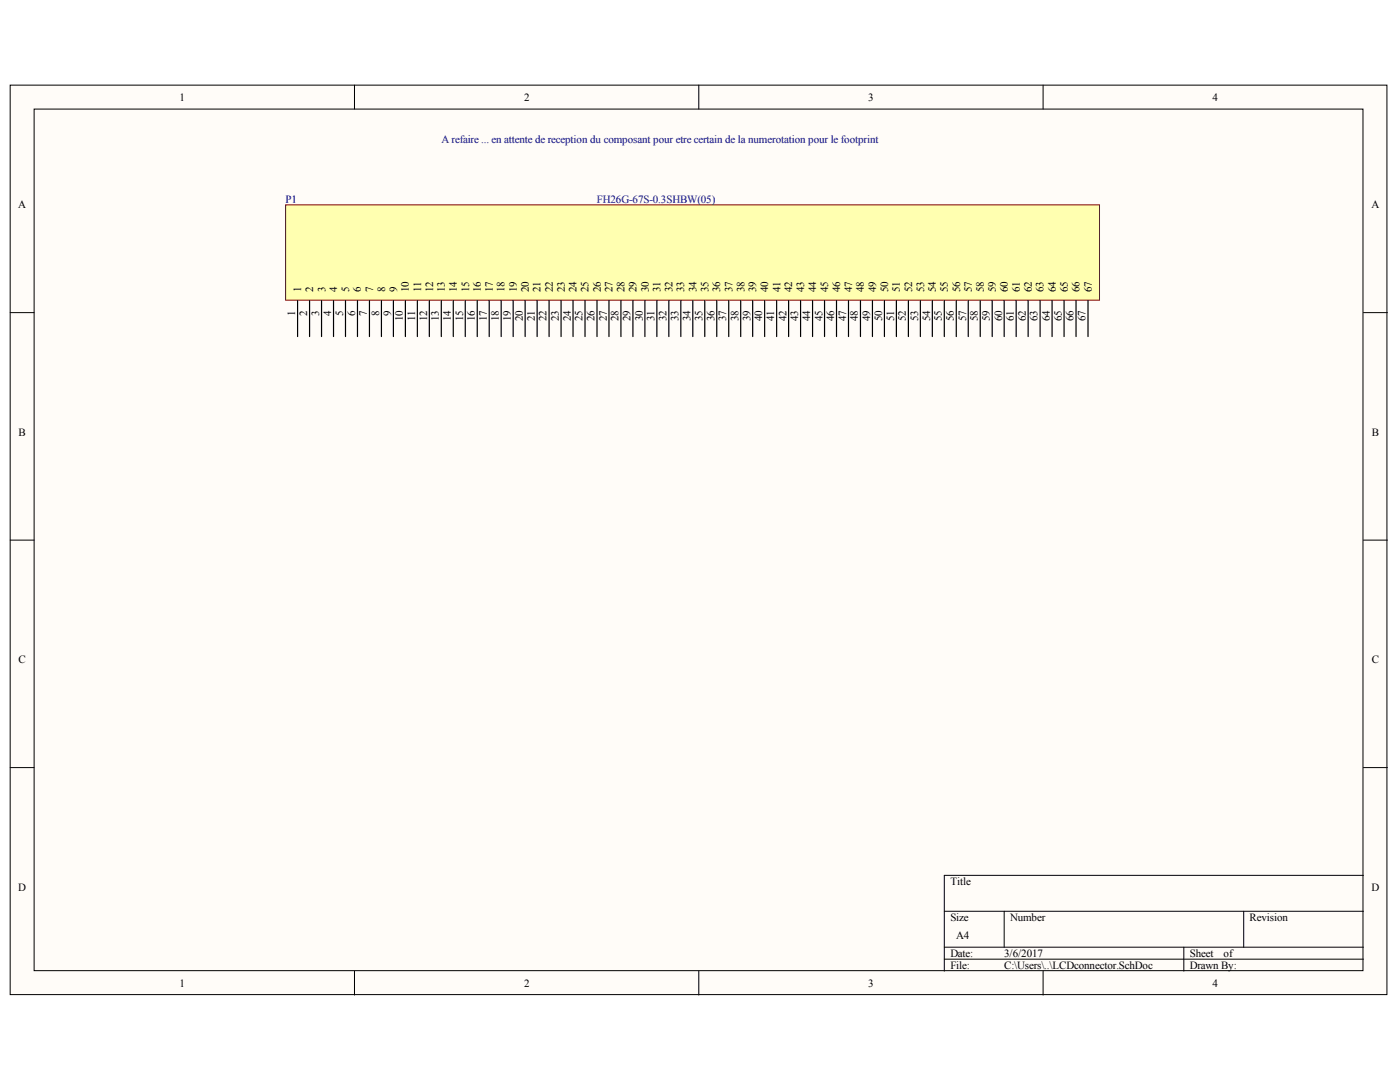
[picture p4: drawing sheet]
<svg xmlns="http://www.w3.org/2000/svg" width="279mm" height="216mm" viewBox="0 0 279 216" stroke-linecap="round" stroke-linejoin="round" font-family="sans-serif">
<defs><g id="words">
<g font-size="2.2">
<text x="35.9" y="20.1">1</text>
<text x="104.6" y="20.1">2</text>
<text x="173.3" y="20.1">3</text>
<text x="242" y="20.1">4</text>
<text x="3.6" y="41.6">A</text>
<text x="273.7" y="41.6">A</text>
<text x="60.1" y="58.3" transform="rotate(-90 60.1 58.3)">1</text>
<text x="62.5" y="58.3" transform="rotate(-90 62.5 58.3)">2</text>
<text x="64.9" y="58.3" transform="rotate(-90 64.9 58.3)">3</text>
<text x="67.3" y="58.3" transform="rotate(-90 67.3 58.3)">4</text>
<text x="69.7" y="58.3" transform="rotate(-90 69.7 58.3)">5</text>
<text x="72" y="58.3" transform="rotate(-90 72 58.3)">6</text>
<text x="74.5" y="58.3" transform="rotate(-90 74.5 58.3)">7</text>
<text x="76.9" y="58.3" transform="rotate(-90 76.9 58.3)">8</text>
<text x="79.2" y="58.3" transform="rotate(-90 79.2 58.3)">9</text>
<text x="81.6" y="58.3" transform="rotate(-90 81.6 58.3)">10</text>
<text x="84.1" y="58.3" transform="rotate(-90 84.1 58.3)">11</text>
<text x="86.4" y="58.3" transform="rotate(-90 86.4 58.3)">12</text>
<text x="88.8" y="58.3" transform="rotate(-90 88.8 58.3)">13</text>
<text x="91.2" y="58.3" transform="rotate(-90 91.2 58.3)">14</text>
<text x="93.6" y="58.3" transform="rotate(-90 93.6 58.3)">15</text>
<text x="96" y="58.3" transform="rotate(-90 96 58.3)">16</text>
<text x="98.3" y="58.3" transform="rotate(-90 98.3 58.3)">17</text>
<text x="100.7" y="58.3" transform="rotate(-90 100.7 58.3)">18</text>
<text x="103.2" y="58.3" transform="rotate(-90 103.2 58.3)">19</text>
<text x="105.5" y="58.3" transform="rotate(-90 105.5 58.3)">20</text>
<text x="107.9" y="58.3" transform="rotate(-90 107.9 58.3)">21</text>
<text x="110.3" y="58.3" transform="rotate(-90 110.3 58.3)">22</text>
<text x="112.7" y="58.3" transform="rotate(-90 112.7 58.3)">23</text>
<text x="115.1" y="58.3" transform="rotate(-90 115.1 58.3)">24</text>
<text x="117.5" y="58.3" transform="rotate(-90 117.5 58.3)">25</text>
<text x="119.9" y="58.3" transform="rotate(-90 119.9 58.3)">26</text>
<text x="122.3" y="58.3" transform="rotate(-90 122.3 58.3)">27</text>
<text x="124.6" y="58.3" transform="rotate(-90 124.6 58.3)">28</text>
<text x="127" y="58.3" transform="rotate(-90 127 58.3)">29</text>
<text x="129.5" y="58.3" transform="rotate(-90 129.5 58.3)">30</text>
<text x="131.8" y="58.3" transform="rotate(-90 131.8 58.3)">31</text>
<text x="134.2" y="58.3" transform="rotate(-90 134.2 58.3)">32</text>
<text x="136.6" y="58.3" transform="rotate(-90 136.6 58.3)">33</text>
<text x="139" y="58.3" transform="rotate(-90 139 58.3)">34</text>
<text x="141.4" y="58.3" transform="rotate(-90 141.4 58.3)">35</text>
<text x="143.7" y="58.3" transform="rotate(-90 143.7 58.3)">36</text>
<text x="146.2" y="58.3" transform="rotate(-90 146.2 58.3)">37</text>
<text x="148.6" y="58.3" transform="rotate(-90 148.6 58.3)">38</text>
<text x="150.9" y="58.3" transform="rotate(-90 150.9 58.3)">39</text>
<text x="153.3" y="58.3" transform="rotate(-90 153.3 58.3)">40</text>
<text x="155.8" y="58.3" transform="rotate(-90 155.8 58.3)">41</text>
<text x="158.1" y="58.3" transform="rotate(-90 158.1 58.3)">42</text>
<text x="160.5" y="58.3" transform="rotate(-90 160.5 58.3)">43</text>
<text x="162.9" y="58.3" transform="rotate(-90 162.9 58.3)">44</text>
<text x="165.3" y="58.3" transform="rotate(-90 165.3 58.3)">45</text>
<text x="167.7" y="58.3" transform="rotate(-90 167.7 58.3)">46</text>
<text x="170" y="58.3" transform="rotate(-90 170 58.3)">47</text>
<text x="172.4" y="58.3" transform="rotate(-90 172.4 58.3)">48</text>
<text x="174.9" y="58.3" transform="rotate(-90 174.9 58.3)">49</text>
<text x="177.2" y="58.3" transform="rotate(-90 177.2 58.3)">50</text>
<text x="179.6" y="58.3" transform="rotate(-90 179.6 58.3)">51</text>
<text x="182.1" y="58.3" transform="rotate(-90 182.1 58.3)">52</text>
<text x="184.4" y="58.3" transform="rotate(-90 184.4 58.3)">53</text>
<text x="186.8" y="58.3" transform="rotate(-90 186.8 58.3)">54</text>
<text x="189.2" y="58.3" transform="rotate(-90 189.2 58.3)">55</text>
<text x="191.6" y="58.3" transform="rotate(-90 191.6 58.3)">56</text>
<text x="194" y="58.3" transform="rotate(-90 194 58.3)">57</text>
<text x="196.3" y="58.3" transform="rotate(-90 196.3 58.3)">58</text>
<text x="198.7" y="58.3" transform="rotate(-90 198.7 58.3)">59</text>
<text x="201.2" y="58.3" transform="rotate(-90 201.2 58.3)">60</text>
<text x="203.5" y="58.3" transform="rotate(-90 203.5 58.3)">61</text>
<text x="205.9" y="58.3" transform="rotate(-90 205.9 58.3)">62</text>
<text x="208.3" y="58.3" transform="rotate(-90 208.3 58.3)">63</text>
<text x="210.7" y="58.3" transform="rotate(-90 210.7 58.3)">64</text>
<text x="213.1" y="58.3" transform="rotate(-90 213.1 58.3)">65</text>
<text x="215.5" y="58.3" transform="rotate(-90 215.5 58.3)">66</text>
<text x="217.9" y="58.3" transform="rotate(-90 217.9 58.3)">67</text>
<text x="58.9" y="63" transform="rotate(-90 58.9 63)">1</text>
<text x="61.3" y="63" transform="rotate(-90 61.3 63)">2</text>
<text x="63.7" y="63" transform="rotate(-90 63.7 63)">3</text>
<text x="66.1" y="63" transform="rotate(-90 66.1 63)">4</text>
<text x="68.5" y="63" transform="rotate(-90 68.5 63)">5</text>
<text x="70.9" y="63" transform="rotate(-90 70.9 63)">6</text>
<text x="73.2" y="63" transform="rotate(-90 73.2 63)">7</text>
<text x="75.7" y="63" transform="rotate(-90 75.7 63)">8</text>
<text x="78" y="63" transform="rotate(-90 78 63)">9</text>
<text x="80.4" y="64.1" transform="rotate(-90 80.4 64.1)">10</text>
<text x="82.9" y="64.1" transform="rotate(-90 82.9 64.1)">11</text>
<text x="85.2" y="64.1" transform="rotate(-90 85.2 64.1)">12</text>
<text x="87.6" y="64.1" transform="rotate(-90 87.6 64.1)">13</text>
<text x="90" y="64.1" transform="rotate(-90 90 64.1)">14</text>
<text x="92.4" y="64.1" transform="rotate(-90 92.4 64.1)">15</text>
<text x="94.8" y="64.1" transform="rotate(-90 94.8 64.1)">16</text>
<text x="97.2" y="64.1" transform="rotate(-90 97.2 64.1)">17</text>
<text x="99.5" y="64.1" transform="rotate(-90 99.5 64.1)">18</text>
<text x="102" y="64.1" transform="rotate(-90 102 64.1)">19</text>
<text x="104.3" y="64.1" transform="rotate(-90 104.3 64.1)">20</text>
<text x="106.7" y="64.1" transform="rotate(-90 106.7 64.1)">21</text>
<text x="109.1" y="64.1" transform="rotate(-90 109.1 64.1)">22</text>
<text x="111.5" y="64.1" transform="rotate(-90 111.5 64.1)">23</text>
<text x="113.9" y="64.1" transform="rotate(-90 113.9 64.1)">24</text>
<text x="116.3" y="64.1" transform="rotate(-90 116.3 64.1)">25</text>
<text x="118.6" y="64.1" transform="rotate(-90 118.6 64.1)">26</text>
<text x="121.1" y="64.1" transform="rotate(-90 121.1 64.1)">27</text>
<text x="123.5" y="64.1" transform="rotate(-90 123.5 64.1)">28</text>
<text x="125.8" y="64.1" transform="rotate(-90 125.8 64.1)">29</text>
<text x="128.3" y="64.1" transform="rotate(-90 128.3 64.1)">30</text>
<text x="130.6" y="64.1" transform="rotate(-90 130.6 64.1)">31</text>
<text x="133" y="64.1" transform="rotate(-90 133 64.1)">32</text>
<text x="135.4" y="64.1" transform="rotate(-90 135.4 64.1)">33</text>
<text x="137.8" y="64.1" transform="rotate(-90 137.8 64.1)">34</text>
<text x="140.2" y="64.1" transform="rotate(-90 140.2 64.1)">35</text>
<text x="142.6" y="64.1" transform="rotate(-90 142.6 64.1)">36</text>
<text x="144.9" y="64.1" transform="rotate(-90 144.9 64.1)">37</text>
<text x="147.4" y="64.1" transform="rotate(-90 147.4 64.1)">38</text>
<text x="149.8" y="64.1" transform="rotate(-90 149.8 64.1)">39</text>
<text x="152.1" y="64.1" transform="rotate(-90 152.1 64.1)">40</text>
<text x="154.5" y="64.1" transform="rotate(-90 154.5 64.1)">41</text>
<text x="156.9" y="64.1" transform="rotate(-90 156.9 64.1)">42</text>
<text x="159.3" y="64.1" transform="rotate(-90 159.3 64.1)">43</text>
<text x="161.7" y="64.1" transform="rotate(-90 161.7 64.1)">44</text>
<text x="164.1" y="64.1" transform="rotate(-90 164.1 64.1)">45</text>
<text x="166.5" y="64.1" transform="rotate(-90 166.5 64.1)">46</text>
<text x="168.9" y="64.1" transform="rotate(-90 168.9 64.1)">47</text>
<text x="171.2" y="64.1" transform="rotate(-90 171.2 64.1)">48</text>
<text x="173.7" y="64.1" transform="rotate(-90 173.7 64.1)">49</text>
<text x="176" y="64.1" transform="rotate(-90 176 64.1)">50</text>
<text x="178.4" y="64.1" transform="rotate(-90 178.4 64.1)">51</text>
<text x="180.8" y="64.1" transform="rotate(-90 180.8 64.1)">52</text>
<text x="183.2" y="64.1" transform="rotate(-90 183.2 64.1)">53</text>
<text x="185.6" y="64.1" transform="rotate(-90 185.6 64.1)">54</text>
<text x="188" y="64.1" transform="rotate(-90 188 64.1)">55</text>
<text x="190.3" y="64.1" transform="rotate(-90 190.3 64.1)">56</text>
<text x="192.8" y="64.1" transform="rotate(-90 192.8 64.1)">57</text>
<text x="195.2" y="64.1" transform="rotate(-90 195.2 64.1)">58</text>
<text x="197.5" y="64.1" transform="rotate(-90 197.5 64.1)">59</text>
<text x="200" y="64.1" transform="rotate(-90 200 64.1)">60</text>
<text x="202.3" y="64.1" transform="rotate(-90 202.3 64.1)">61</text>
<text x="204.7" y="64.1" transform="rotate(-90 204.7 64.1)">62</text>
<text x="207.1" y="64.1" transform="rotate(-90 207.1 64.1)">63</text>
<text x="209.5" y="64.1" transform="rotate(-90 209.5 64.1)">64</text>
<text x="211.9" y="64.1" transform="rotate(-90 211.9 64.1)">65</text>
<text x="214.3" y="64.1" transform="rotate(-90 214.3 64.1)">66</text>
<text x="216.6" y="64.1" transform="rotate(-90 216.6 64.1)">67</text>
<text x="3.7" y="87">B</text>
<text x="273.8" y="87">B</text>
<text x="3.7" y="132.4">C</text>
<text x="273.8" y="132.4">C</text>
<text x="3.6" y="177.8">D</text>
<text x="189.7" y="176.6">Title</text>
<text x="273.7" y="177.8">D</text>
<text x="189.7" y="183.8">Size</text>
<text x="201.6" y="183.8">Number</text>
<text x="249.4" y="183.8">Revision</text>
<text x="189.7" y="191">Date:</text>
<text x="190.8" y="187.3">A4</text>
<text x="200.4" y="191">3/6/2017</text>
<text x="237.4" y="191">Sheet</text>
<text x="244.2" y="191">of</text>
<text x="35.9" y="196.9">1</text>
<text x="104.6" y="196.9">2</text>
<text x="173.3" y="196.9">3</text>
<text x="189.7" y="193.3">File:</text>
<text x="200.4" y="193.3">C:\Users\..\LCDconnector.SchDoc</text>
<text x="237.4" y="193.3">Drawn By:</text>
<text x="242" y="196.9">4</text>
</g>
<g font-size="2.2" fill="#000080">
<text x="88.1" y="28.5">A refaire ... en attente de reception du composant pour etre certain de la numerotation pour le footprint</text>
<text x="57" y="40.4">P1</text>
<text x="119.1" y="40.4">FH26G-67S-0.3SHBW(05)</text>
</g>
</g></defs>
<g fill="#fffcf8" stroke="#000" stroke-width=".2">
<path d="M2 17h274.8v181.5h-274.8z"/>
<path d="M6.8 21.8h265.2v171.9h-265.2z"/>
</g>
<g fill="none" stroke="#000" stroke-width=".2">
<path d="M70.7 17v4.8M139.5 17v4.8M208.2 17v4.8M2 62.4h4.8M272.1 62.4h4.8M2 107.8h4.8M272.1 107.8h4.8M2 153.2h4.8M272.1 153.2h4.8M272.1 174.7h-83.6v19.1M70.7 193.8v4.8M139.5 193.8v4.8"/>
<path d="M188.5 181.8h83.6M188.5 189h83.6M188.5 191.4h83.6M200.4 181.8v7.2M208.2 193.8v4.8M236.3 189v4.8M248.2 181.8v7.2"/>
</g>
<path d="M57 40.9h162.4v19h-162.4z" fill="#ffffb0" stroke="#800000" stroke-width=".2"/>
<g fill="none" stroke="#000" stroke-width=".24">
<path d="M59.4 60v7.2M61.8 60v7.2M64.2 60v7.2M66.6 60v7.2M69 60v7.2M71.3 60v7.2M73.7 60v7.2M76.1 60v7.2M78.5 60v7.2M80.9 60v7.2M83.3 60v7.2M85.7 60v7.2"/>
<path d="M88.1 60v7.2M90.5 60v7.2M92.9 60v7.2M95.2 60v7.2M97.6 60v7.2M100 60v7.2M102.4 60v7.2M104.8 60v7.2M107.2 60v7.2M109.6 60v7.2M112 60v7.2M114.4 60v7.2"/>
<path d="M116.8 60v7.2M119.1 60v7.2M121.5 60v7.2M123.9 60v7.2M126.3 60v7.2M128.7 60v7.2M131.1 60v7.2M133.5 60v7.2M135.9 60v7.2M138.3 60v7.2M140.7 60v7.2M143 60v7.2"/>
<path d="M145.4 60v7.2M147.8 60v7.2M150.2 60v7.2M152.6 60v7.2M155 60v7.2M157.4 60v7.2M159.8 60v7.2M162.2 60v7.2M164.6 60v7.2M166.9 60v7.2M169.3 60v7.2M171.7 60v7.2"/>
<path d="M174.1 60v7.2M176.5 60v7.2M178.9 60v7.2M181.3 60v7.2M183.7 60v7.2M186.1 60v7.2M188.5 60v7.2M190.8 60v7.2M193.2 60v7.2M195.6 60v7.2M198 60v7.2M200.4 60v7.2"/>
<path d="M202.8 60v7.2M205.2 60v7.2M207.6 60v7.2M210 60v7.2M212.4 60v7.2M214.7 60v7.2M217.1 60v7.2"/>
</g>
<use href="#words"/>
</svg>
